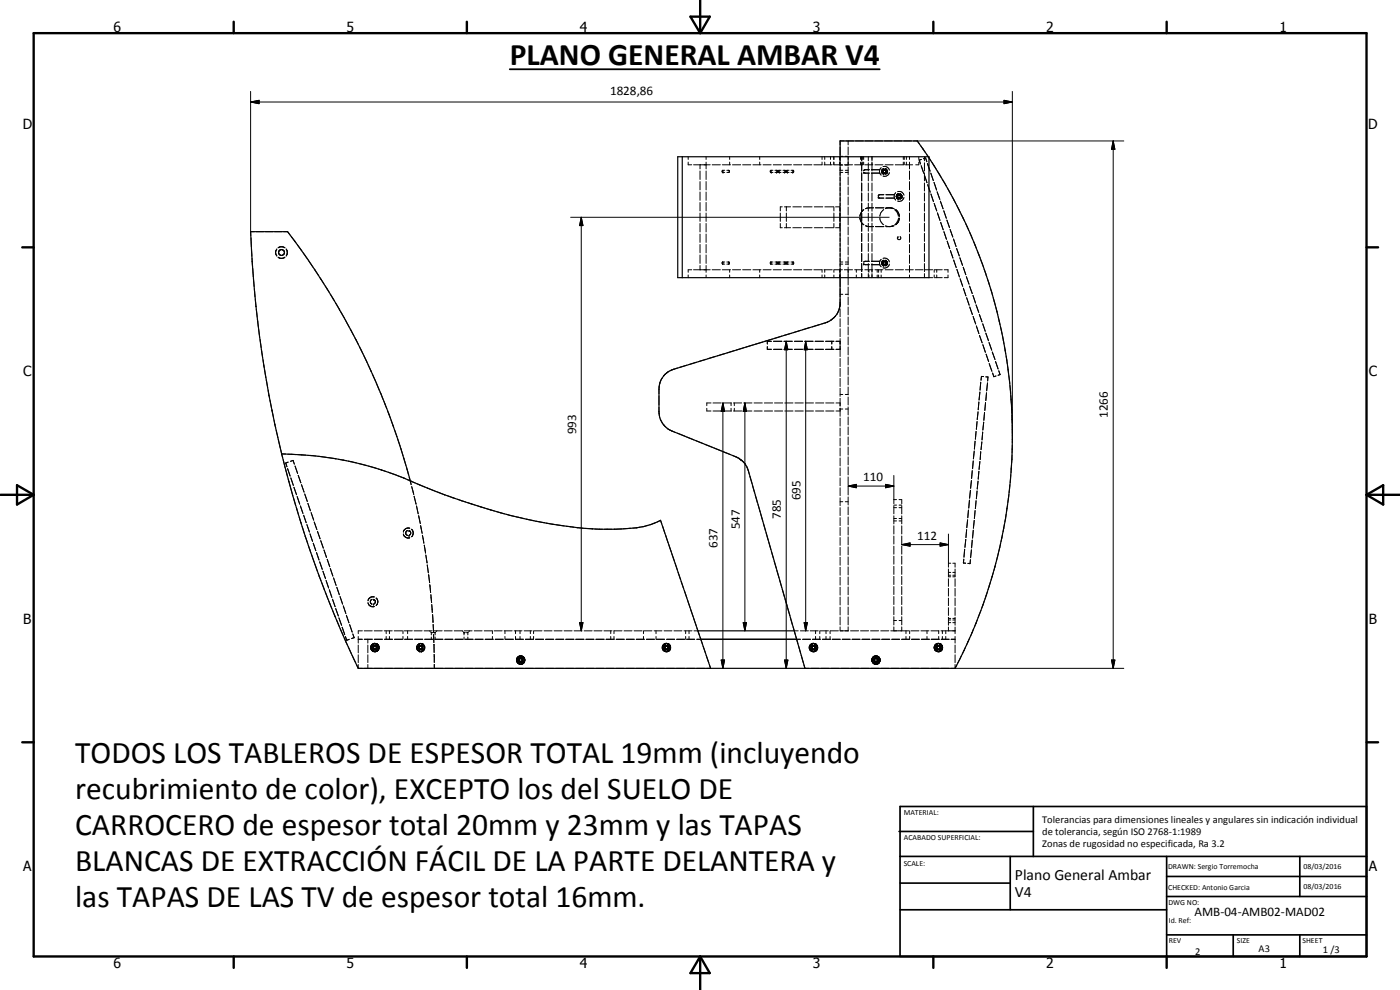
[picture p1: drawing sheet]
<svg xmlns="http://www.w3.org/2000/svg" width="420mm" height="297mm" viewBox="0 0 420 297" stroke-linecap="round" stroke-linejoin="round" font-family="sans-serif">
<defs><g id="words">
<g font-size="9.4">
<text x="153" y="19.5">PLANO GENERAL AMBAR V4</text>
<text x="22.6" y="229.1">TODOS LOS TABLEROS DE ESPESOR TOTAL 19mm (incluyendo</text>
<text x="22.6" y="239.9">recubrimiento de color), EXCEPTO los del SUELO DE</text>
<text x="22.6" y="250.7">CARROCERO de espesor total 20mm y 23mm y las TAPAS</text>
<text x="22.6" y="261.5">BLANCAS DE EXTRACCIÓN FÁCIL DE LA PARTE DELANTERA y</text>
<text x="22.6" y="272.2">las TAPAS DE LAS TV de espesor total 16mm.</text>
</g>
<g font-size="4.7">
<text x="304.6" y="263.9">Plano General Ambar</text>
<text x="304.6" y="269.3">V4</text>
</g>
<g font-size="4.2">
<text x="34" y="9.6">6</text>
<text x="104" y="9.6">5</text>
<text x="174" y="9.6">4</text>
<text x="244" y="9.6">3</text>
<text x="314" y="9.6">2</text>
<text x="384" y="9.6">1</text>
<text x="6.8" y="38.7">D</text>
<text x="410.6" y="38.7">D</text>
<text x="7" y="112.9">C</text>
<text x="410.8" y="112.9">C</text>
<text x="7" y="187.1">B</text>
<text x="410.8" y="187.1">B</text>
<text x="7" y="261.4">A</text>
<text x="410.8" y="261.4">A</text>
<text x="34" y="290.4">6</text>
<text x="104" y="290.4">5</text>
<text x="174" y="290.4">4</text>
<text x="244" y="290.4">3</text>
<text x="314" y="290.4">2</text>
<text x="384" y="290.4">1</text>
</g>
<g font-size="3.9">
<text x="183.1" y="28.5">1828,86</text>
<text x="332.5" y="125.5" transform="rotate(-90 332.5 125.5)">1266</text>
<text x="172.9" y="130.3" transform="rotate(-90 172.9 130.3)">993</text>
<text x="259" y="144.3">110</text>
<text x="234.4" y="155.7" transform="rotate(-90 234.4 155.7)">785</text>
<text x="240.2" y="150" transform="rotate(-90 240.2 150)">695</text>
<text x="222" y="158.8" transform="rotate(-90 222 158.8)">547</text>
<text x="275.3" y="161.9">112</text>
<text x="215.4" y="164.4" transform="rotate(-90 215.4 164.4)">637</text>
<text x="358.5" y="275">AMB-04-AMB02-MAD02</text>
</g>
<g font-size="3.1">
<text x="312.7" y="246.8">Tolerancias para dimensiones lineales y angulares sin indicación individual</text>
<text x="312.7" y="250.4">de tolerancia, según ISO 2768-1:1989</text>
<text x="312.7" y="254">Zonas de rugosidad no especificada, Ra 3.2</text>
<text x="358.7" y="286.5">2</text>
<text x="377.7" y="285.6">A3</text>
<text x="397" y="285.9">1 /3</text>
</g>
<g font-size="2.4">
<text x="271.2" y="244.4">MATERIAL:</text>
<text x="271.3" y="252">ACABADO SUPERFICIAL:</text>
<text x="271.2" y="259.7">SCALE:</text>
<text x="350.6" y="260.8">DRAWN: Sergio Torremocha</text>
<text x="391.2" y="260.6">08/03/2016</text>
<text x="350.6" y="267">CHECKED: Antonio Garcia</text>
<text x="391.2" y="266.7">08/03/2016</text>
<text x="350.6" y="271.4">DWG NO:</text>
<text x="350.8" y="276.9">Id. Ref:</text>
<text x="350.8" y="282.8">REV</text>
<text x="371.2" y="282.9">SIZE</text>
<text x="390.9" y="282.9">SHEET</text>
</g>
</g></defs>
<g fill="none" stroke="#000" stroke-width=".3">
<path d="M75.2 30.6l2.6-.5v1zM75.2 30.6h228.6M75.2 27.4v42.1M301.3 30.1l2.5 .5-2.5 .5zM303.8 27.4v105.5M206.5 48.6v.8h1.1M206.5 47v.8M208.1 49.4h2.6M210.1 49.4v1.3M210.1 51.3v2.5M210.1 54.5v2.5M210.1 57.6v2.5"/>
<path d="M210.8 49.4h2.3M211.9 47v.8M211.9 48.6v2.1M211.9 51.3v2.5M211.9 54.5v2.5M211.9 57.6v2.5M213.7 49.4h2.5M216.8 49.4h2.4M216.9 51.1h.6M217 51.7h.1M217 51.2h.1M217 51.2l-.3 .2 .1 .3h.7"/>
<path d="M218.1 51.1h.6M218.6 51.2h.1M218.6 51.7h.1M218.7 51.1l.2 .5-.8 .1M218.7 51.1l-.1 .1M219 47v.8M219 48.6v.8M219.8 49.4h2.5M222.9 49.4h2.4M226 49.4h2.4M228 47v.8M228 48.6v.8"/>
<path d="M229 49.4h2.4M231.3 51.1h.7M231.5 51.7h.1M231.5 51.2h.1M231.5 51.2h-.3v.4l.8 .1M231.5 51.7h-.1M232.1 49.4h2.4M232.6 51.1h.6M233.1 51.7h.1M233.1 51.2h.1M233.2 51.1l.1 .5-.7 .1M233.2 51.1l-.1 .1"/>
<path d="M233.8 51.1h.6M233.8 51.1l-.2 .5 .8 .1M233.8 51.1l.1 .1M233.9 51.7h.1M233.9 51.2h.1M233.9 51.7h-.1M235 51.1h.6M235.1 49.4h2.4M235.5 51.7h.1M235.5 51.2h.1M235.6 51.1l.1 .5-.7 .1M235.6 51.1l-.1 .1"/>
<path d="M236.2 51.1h.6M236.2 51.1l-.2 .5 .8 .1M236.2 51.1l.1 .1M236.3 51.7h.1M236.3 51.2h.1M236.3 51.7h-.1M237.4 51.1h.6M237.9 51.7h.1M237.9 51.2h.1M237.9 51.2h.3v.4l-.8 .1M238.2 49.4h2.4M241.2 49.4h2.5"/>
<path d="M246.7 48.6v.8h-2.4M246.7 47v.8M247.3 49.4h2.5M247.5 47v.8M247.5 48.6v.8M249.2 47v.8M249.2 48.6v.8M250.2 47v.8M250.2 48.6v.8M250.3 47v.8M250.3 48.6v.8M250.3 49.4h2.5"/>
<path d="M252 47v.8M252 48.6v.8M252.1 44.1v2.4M252.1 47v36.3M252.1 49.5h.8M252.1 46.9h.8M252.1 51.7h.8M252.1 51.1h.8M253.3 42.3h-1.2v1.2M253.4 49.4h2.5M253.7 46.9h.8M253.7 51.7h.8"/>
<path d="M253.7 51.1h.8M253.9 42.3h2.3M254.5 42.3v1.2M254.5 44.1v2.4M254.5 47v2.5h-.8M254.5 50.1v2.4M254.5 53.1v2.4M254.5 56.1v2.4M254.5 59.1v2.4M256.7 42.3h2.4M258.3 47v.8M258.3 48.6v.8"/>
<path d="M258.6 47v1.3M258.6 48.9v2.4M258.6 51.9v2.4M258.6 54.9v2.4M258.6 57.9v2.4M258.9 48.6v.8h-2.4M258.9 47v.8M259.2 51.7h.1M259.2 51.7l.4 .2h1.3M259.2 47v.8M259.2 48.6v.8M259.5 49.4h2.4"/>
<path d="M259.7 42.3h2.3M260.6 47v1.3M260.6 48.9v2.4M260.6 51.9v2.4M260.6 54.9v2.4M260.6 57.9v2.4M260.9 50.9h-1.3l-.4 .3M261.5 51.9h2.5M261.5 50.9h2.5M261.7 47v1.3M261.7 48.6v2.7M261.7 51.9v2.4"/>
<path d="M261.7 54.9v2.4M261.7 57.9v2.4M262.5 42.3h2.4M262.6 49.4h2.4M263.6 59.2h.1M263.6 58.7h.1M263.6 59.2l.4 .2h1.2M264.4 50.3a1.45 1.45 0 0 0 0 2.2M264.6 50.9h1.3l.4 .3M264.7 51.7l.5 .5M264.7 51.2l-.2 .2 .2 .3M264.8 52h.1"/>
<path d="M264.9 52l.4 .2M265 50a1.49 1.49 0 0 1 1.9 1.1M265 51.1v.6M265 51.7l.4 .2M265 51.4l.1 .3M265.1 51.7h.1M265.1 51.1h.1M265.1 51.2v.2M265.1 51.5l.1 .2M265.1 51.7l.3 .2M265.1 51.3l-.1 .1M265.2 50.7h.1"/>
<path d="M265.2 52.2h.1M265.2 51l-.2 .1M265.2 50.7l-.5 .4v.6M265.2 51.1l-.1 .1M265.2 50.7a.72 .72 0 0 0-.5 .7 .72 .72 0 0 0 .5 .7M265.2 58.4h-1.2l-.4 .3M265.2 51.8h.1M265.3 50.6h-.3l-.1 .2M265.3 51.8h.3M265.3 51.8l.2 .1M265.4 50.9l-.2 .1M265.4 51l.2 .1"/>
<path d="M265.5 42.3h2.3M265.5 50.9l.2 .1M265.6 51.1h-.4M265.6 51.8l-.1 .1M265.6 51.1h.1M265.6 49.4h2.4M265.6 51.1l.2 .1M265.6 51.1l-.5 .2M265.6 50.6h.3l.2 .3M265.7 50.7a.74 .74 0 0 1 .5 .7 .74 .74 0 0 1-.5 .7M265.7 50.9l.3 .5-.5 .5 .4-.2M265.7 51.8h-.1"/>
<path d="M265.7 51.1v.6M265.7 50.7a.8 .8 0 0 1 .6 .7 .8 .8 0 0 1-.6 .8M265.8 51.2v.1M265.8 51.7l-.2 .1M265.8 51.1h.1M265.8 51.6v.1M265.9 59.4h2.5M265.9 58.4h2.5M266.1 52l-.5 .2M266.2 51.2l.2 .2-.2 .3M266.3 51.7h.1M266.3 51.7l-.4 .2h-1.3"/>
<path d="M266.9 51.7a1.41 1.41 0 0 1-1.9 1.1M268.3 42.3h2.4M268.7 49.4h2.4M268.8 57.8a1.53 1.53 0 0 0 0 2.2M269 58.4l1.6 .1M269.1 58.7l-.2 .2 .2 .3M269.1 59.2l.5 .5M269.2 59.5l.5 .2M269.4 58.6v.6M269.4 59.2l.3 .2zM269.4 57.5l.1-.1a1.49 1.49 0 0 1 1.8 1.2M269.4 59.2h.1"/>
<path d="M269.4 58.6h.1M269.4 59l.3 .3M269.4 58.8l.3-.3h.3l.2 .3M269.4 58.8l.1 .4M269.5 58.5l.2-.1-.3 .2zM269.6 58.2h.1M269.6 59.7h.1M269.6 58.6l-.2 .2M269.6 58.2l-.5 .4v.6M269.6 58.3a.71 .71 0 0 0-.5 .6 .71 .71 0 0 0 .5 .7M269.7 58.5l.3 .1M269.7 59.3h.2"/>
<path d="M269.7 58.1l-.5 .2M270 58.1l.4 .2M270 58.5l-.1-.1 .3 .1 .1 .4-.4 .5M270 58.3l.5 .2a.75 .75 0 0 1-.3 1.1h-.2M270.1 58.5l.1 .1M270.1 58.2l.3 .1M270.1 58.6l.1 .2M270.2 58.8l-.2 .5h-.3M270.2 59l-.1 .2M270.2 59.2l-.2 .2M270.4 58.3l.1 .1M270.4 58.3l.1 .2"/>
<path d="M270.4 59.5l-.3 .2M270.4 59.5l-.4 .2M270.5 59.5h-.1M270.5 58.5l.2 .4-.3 .6M270.6 58.5l.1 .2M270.6 58.7l.2 .2-.4 .5h-1.4M270.7 59.2h.1M271.1 47v.8M271.1 48.6v.8M271.2 42.3h2.3M271.3 59.2a1.41 1.41 0 0 1-1.9 1.1M271.4 47v.8"/>
<path d="M271.4 48.6v.8M271.7 49.4h2.2M272 47v.8M272 48.6v.8M273 47v.8M273 48.6v2.1M273 51.3v2.5M273 54.5v2.5M273 57.6v2.5M274.1 42.3h63.2M275.3 42.3l.7 1M275.7 48.6v.8h-.9"/>
<path d="M275.7 47v.8M276.3 43.8l1.4 1.9M276.5 49.7l.7 2.3M276.5 47.8l-.6 .2 .4 1.2M277.1 47.6l.7-.2 .4 1.1M277.4 47v1.3M277.4 48.9v2.4M277.4 51.9v2.4M277.4 54.9v2.4M277.4 57.9v2.4M277.4 52.6l.8 2.2M278 46.2l1.3 2"/>
<path d="M278.3 49.1l.8 2.3M278.4 55.4l.8 2.3M278.6 47l.1 .2M278.7 47.2l.1 .2M279.3 51.9l.8 2.3M279.4 58.2l.8 2.3M279.7 48.7l1.3 2M280.3 54.7l.8 2.3M281.3 51.2l1.2 2.1M281.3 57.6l.8 2.2M282.8 53.8l1.2 2M284.3 56.4l1.1 2.1"/>
<path d="M285.7 59l1.1 2.1M334.1 42.3l.5 2.5h-1zM334.1 42.3v158.2M75.2 69.5l.1 1.2M75.2 69.5h1.2M75.3 71.4l.1 2.4M75.5 74.4l.1 2.5M75.6 77.5l.2 2.4M76.9 69.5h2.2M79.7 69.5h2.2M82.4 69.5h2.2M83.1 74.7a1.6 1.6 0 0 0 0 2.1"/>
<path d="M83.5 74.3l.8-.3 1.2 .3M83.5 77.2l.8 .3 1.2-.3M84.2 74.9a.85 .85 0 0 0-.6 .9 .85 .85 0 0 0 .6 .8M84.7 74.9a.85 .85 0 0 1 .7 .9 .85 .85 0 0 1-.7 .8M85.2 69.5h1.1l.7 1M85.9 74.7l.3 1-.3 1.1M87.4 71l1.4 1.9M89.2 73.4l1.4 1.9M90.9 75.8l1.4 1.9M92.6 78.2l1.4 2M171.3 65.2h95.6M174.4 65.2l.6 2.5h-1.1z"/>
<path d="M174.4 65.2v124.1M210.1 60.7v2.6M210.1 63.9v2.5M210.1 67.1v2.5M210.1 70.2v2.5M210.1 73.4v2.5M210.1 76.5v2.5M210.1 79.7v1.2M211.9 60.7v2.6M211.9 63.9v2.5M211.9 67.1v2.5M211.9 70.2v2.5"/>
<path d="M211.9 73.4v2.5M211.9 76.5v2.5M211.9 79.7v2M217 78.7h.1M217 79.2h-.1M217 79.2h.1M217.5 78.6h-.7l-.1 .3 .1 .3h.7M218.1 78.6l.8 .2-.1 .4h-.7M218.6 79.2h.1M218.7 78.6l-.1 .1M231.4 78.6l.1 .1M231.5 78.7h.1"/>
<path d="M231.5 79.2h-.1M232 78.6l-.8 .2 .1 .4h.7M232.6 78.6l.8 .2-.2 .4h-.6M233.1 78.7h.1M233.1 79.2h.1M233.2 78.6l-.1 .1M233.8 78.6l.1 .1M233.9 78.7h.1M233.9 79.2h-.1M234.2 63.9v2.5M234.2 67.1v1.2h.6M234.4 78.6l-.8 .2 .1 .4h.7"/>
<path d="M234.8 62.1h-.6v1.2M235 78.6l.8 .2-.1 .4h-.7M235.4 62.1h1.9M235.4 68.3h1.9M235.5 78.7h.1M235.5 79.2h.1M235.6 78.6l-.1 .1M236 62.1v1.2M236 63.9v2.5M236 67.1v1.2M236.2 78.6l.1 .1M236.3 78.7h.1"/>
<path d="M236.3 79.2h-.1M236.8 78.6l-.8 .2 .1 .4h.7M237.4 78.6l.8 .2-.1 .4h-.7M237.9 78.7h.1M237.9 79.2h.1M237.9 62.1h2.6M237.9 68.3h2.6M238 78.6l-.1 .1M241.1 62.1h2.6M241.1 68.3h2.6M244.4 62.1h2.5M244.4 68.3h2.5"/>
<path d="M247.6 62.1h2.5M247.6 68.3h2.5M250.3 62.1v1.2M250.3 63.9v2.5M250.3 67.1v1.2M250.8 62.1h1.2v1.2M252 63.9v2.5M252 67.1v1.2h-1.2M252.1 79.2h.8M252.1 78.6h.8M253.7 79.2h.8M253.7 78.6h.8"/>
<path d="M254.5 62.1v2.4M254.5 65.1v2.4M254.5 68.1v2.4M254.5 71.1v2.4M254.5 74.1v2.4M254.5 77.1v2.4M258.1 65.4v.2a2.62 2.62 0 0 0 1.1 1.8M258.6 61v2.4M258.6 64v2.4M258.6 67v2.4M258.6 70v2.4M258.6 73v2.4"/>
<path d="M258.6 76.1v2.4M258.6 79.1v2.4M259.2 79.2h.1M259.2 79.2l.4 .2h1.3M259.2 62.9l-.7 .8-.4 1.2M259.7 67.7l2.5 .3M260.6 61v2.4M260.6 64v2.4M260.6 67v2.4M260.6 70v2.4M260.6 73v2.4M260.6 76.1v2.4"/>
<path d="M260.6 79.1v2.4M260.9 78.4h-1.3l-.4 .3M261.5 79.4h2.5M261.5 78.4h2.5M261.7 61v2.4M261.7 64v2.4M261.7 67v2.4M261.7 70v2.4M261.7 73v2.4M261.7 76.1v2.4M261.7 79.1v2.6M262.2 62.4l-2.5 .2"/>
<path d="M262.8 68h2.4M262.8 62.4h2.4M264.1 65.4l.1 .9 1 1.1M264.4 77.8a1.49 1.49 0 0 0 0 2.3M264.6 78.4h1.3l.4 .3M264.7 78.6v.6M264.7 79.2l.5 .5M264.7 78.7l-.2 .2 .2 .3M264.8 78.4l-.1 .2M264.8 79.5l.2 .3h.3M265 77.5a1.41 1.41 0 0 1 1.9 1.1M265 78.6v.6"/>
<path d="M265 78.6l.4-.2 .5 .2M265.1 78.6h.1M265.1 79.2h.1M265.1 79.2l.1 .2M265.2 78.1h.1M265.2 79.7h.1M265.2 62.9l-.9 1-.2 1M265.2 78.7l-.1 .2M265.2 78.1l-.4 .3M265.2 78.5h.4M265.2 78.6h.4M265.2 78.2l-.5 .5 .1 .6 .4 .3"/>
<path d="M265.2 78.5l-.1 .7M265.3 78.1h-.3l-.2 .3M265.3 78.4l-.1 .1M265.3 79.3h.3M265.4 79.3h.2M265.5 78.4l.3 .1M265.5 78.5l.1 .1M265.6 78.5l.1 .1M265.6 78.6l.2 .1M265.6 78.1h.3l.2 .3M265.7 78.2a.73 .73 0 0 1 .5 .7 .73 .73 0 0 1-.5 .7M265.7 79.3h-.1"/>
<path d="M265.7 67.7l1.2 .3 1.4-.3M265.7 78.7l.1 .4-.3 .3-.4-.4M265.7 79.4h-.2M265.7 78.1a.8 .8 0 0 1 .6 .8 .8 .8 0 0 1-.6 .8M265.8 78.7v.1M265.8 78.6l.1 .5-.2 .3-.7-.2M265.8 79.1v.1M265.9 68h1.3M265.9 62.4l2.4 .2M265.9 79.2l-.1 .1M266.1 79.5l-.2 .3h-.3M266.2 78.7l.1 .4"/>
<path d="M266.3 79.1l-.1 .1M266.3 79.2h.1M266.3 79.2l-.4 .2h-1.3M266.6 62.4l-.9 .2M266.9 79.2a1.48 1.48 0 0 1-1.9 1.1M267 62.4l1 .2M268 67.7l-.8 .2M268.5 62.9l.6 .6 .5 1.4M268.8 62.9l.7 .8 .4 1.2M269.5 71h.1M269.5 71a.49 .49 0 0 0 0 .8 .49 .49 0 0 0 .7 0 .49 .49 0 0 0-.1-.8M269.7 65.4l-.3 .9-.9 1.1"/>
<path d="M269.9 65.4l-.4 1.3-.7 .7M273 60.7v2.6M273 63.9v2.5M273 67.1v2.5M273 70.2v2.5M273 73.4v2.5M273 76.5v2.5M273 79.7v2M277.4 61v2.4M277.4 64v2.4M277.4 67v2.4M277.4 70v2.4"/>
<path d="M277.4 73v2.4M277.4 76.1v2.4M277.4 79.1v2.4M280.4 61l.7 2.3M281.3 63.9l.8 2.2M282.2 60.4l.8 2.3M282.3 66.7l.8 2.3M283.2 63.2l.8 2.3M283.3 69.5l.7 2.3M284.2 66l.8 2.3M284.3 72.3l.7 2.3M285.1 68.9l.9 2.2"/>
<path d="M285.2 75.2l.8 2.2M286.2 71.7l.7 2.3M286.2 78l.8 2.3M287.1 74.5l.8 2.3M287.1 61.6l1.1 2.2M288.1 77.3l.8 2.3M288.4 64.3l1.1 2.1M289.8 67l.9 2.1M291 69.7l.9 2.2M292.2 72.4l.9 2.2M293.3 75.2l.9 2.2M294.3 78l.9 2.2"/>
<path d="M75.8 80.5l.2 2.5M76.1 83.6l.2 2.4M76.3 86.7l.2 2.4M76.6 89.7l.3 2.4M76.9 92.8l.3 2.4M77.2 95.8l.3 2.4M77.6 98.8l.3 2.5M94.3 80.7l1.4 2M96 83.2l1.2 2M97.6 85.7l1.2 2.1M99.1 88.3l1.3 2M100.7 90.8l1.2 2.1"/>
<path d="M101.9 92.9h.1M102.2 93.4l1.2 2.1M103.7 96.1l1.1 2.1M105.1 98.7l1.1 2.1M206.5 82.5v.8M207.6 80.9h-1.1v.8M208.1 80.9h2.6M210.8 80.9h2.3M211.9 82.5v.8M213.7 80.9h2.5M216.8 80.9h2.4M219 80.9v.8"/>
<path d="M219 82.5v.8M219.8 80.9h2.5M222.9 80.9h2.4M226 80.9h2.4M228 80.9v.8M228 82.5v.8M229 80.9h2.4M232.1 80.9h2.4M235.1 80.9h2.4M237.5 100l-2.3 .7M238.2 80.9h2.4M240.3 99.1l-2.3 .7"/>
<path d="M241.2 80.9h2.5M243.2 98.2l-2.3 .7M244.3 80.9h2.4v.8M246 97.4l-2.3 .7M246.7 82.5v.8M247.3 80.9h2.5M247.5 80.9v.8M247.5 82.5v.8M248.7 96.4l-2.1 .8M250.3 80.9v.8M250.3 82.5v.8M250.3 80.9h2.5"/>
<path d="M250.7 94.8l-1.5 1.4M251.9 92.5l-.8 1.9M252 80.9v.8M252 82.5v.8M252.1 91.5l-.1 .4M252.1 83.6v2.4M252.1 86.6v2.5M252.1 89.7v2.4M252.1 92.7v2.3M252.1 95.6v2.4M252.1 98.6v2.4M252.1 88.3h.8"/>
<path d="M253.4 80.9h2.5M253.7 88.3h.8M254.5 80.1v5.4M254.5 86.1v2.4M254.5 89.1v2.4M254.5 92.1v2.4M254.5 95.1v2.4M254.5 98.1v2.4M256.5 80.9h2.4M257 80.9v.8M257 82.5v.8M258.6 82.1v1.2"/>
<path d="M259.5 80.9h2.4M260.6 82.1v1.2M260.8 80.9v.8M260.8 82.5v.8M261.7 82.1v1.2M262.6 80.9h2.4M263.3 80.9v.8M263.3 82.5v.8M263.7 80.9v.8M263.7 82.5v.8M264.4 80.9v.8M264.4 82.5v.8"/>
<path d="M265.6 80.9h2.4M268.7 80.9h2.4M271.7 80.9h2.4M273 82.5v.8M274.7 80.9h2.3M277.4 82.1v1.2M277.6 80.9h2.3M278.8 83.3h1.1M280.4 80.9v.8M280.4 82.5v.8M280.4 80.9h2.4M280.5 83.3h2.3"/>
<path d="M281.1 80.9v.8M281.1 82.5v.8M283.4 80.9h1.1v.8M284.5 82.5v.8h-1.1M287.2 80.8l.7 2.3M288.2 83.7l.7 2.2M289.1 80.2l.7 2.2M289.1 86.5l.8 2.3M290 83l.8 2.3M290.1 89.3l.8 2.3M291 85.9l.8 2.2M291 92.1l.8 2.3"/>
<path d="M292 88.6l.8 2.3M292 95l.8 2.2M292.9 91.5l.8 2.2M293 97.8l.8 2.3M293.9 94.3l.8 2.3M294.9 97.2l.8 2.2M295.3 80.8l.8 2.3M295.9 99.9l.8 2.3M296.3 83.6l.7 2.3M297.2 86.4l.7 2.3M298.1 89.3l.6 2.3M298.9 92.2l.6 2.3"/>
<path d="M299.6 95.1l.5 2.3M300.3 98l.5 2.3M78.1 101.9l.3 2.4M78.4 104.9l.4 2.4M78.9 107.9l.4 2.5M79.4 111l.4 2.4M79.9 114l.4 2.4M80.5 117l.4 2.4M106.5 101.3l1.1 2.2M107.9 104l1 2.2M109.2 106.7l1 2.1M110.4 109.4l1.1 2.1"/>
<path d="M111.7 112.1l1 2.2M112.9 114.9l.9 2.2M114.1 117.6l.9 2.2M197.8 118.8v2.7M197.9 115.7l-.1 2.4M198.8 113.2l-.8 2M200.7 111.4l-1.5 1.4M203.3 110.4l-2.1 .8M206.2 109.6l-2.3 .6M209 108.7l-2.3 .7M211.9 107.8l-2.3 .7M214.7 106.9l-2.3 .7"/>
<path d="M217.5 106.1l-2.2 .7M220.4 105.2l-2.3 .7M223.3 104.3l-2.3 .7M226.1 103.5l-2.3 .6M228.9 102.6l-2.3 .7M230.3 104v.8h1.2M231.5 102.4h-1.2v.8M231.8 101.7l-2.3 .7M232.1 104.8h2.5M232.1 102.4h2.5M234.6 100.8l-2.2 .8M235.3 104.8h2.5"/>
<path d="M235.3 102.4h2.5M236 102.4l.5 2.5h-1.1zM236 102.4v98.1M238.4 104.8h2.5M238.4 102.4h2.5M241.5 104.8h2.5M241.5 102.4h2.5M241.8 102.4l.5 2.5h-1zM241.8 102.4v86.9M244.6 104.8h2.5M244.6 102.4h2.5M247.8 104.8h2.5"/>
<path d="M247.8 102.4h2.5M249.6 102.4v.8M249.6 104v.8M250.9 104.8h1.2M250.9 102.4h1.2M252.1 101.6v5.4M252.1 107.6v2.4M252.1 110.5v2.4M252.1 113.5v2.5M252.1 116.5v2.4M252.1 119.5v2.4M252.1 118.4h.8"/>
<path d="M253.7 118.4h.8M254.5 101.1v2.4M254.5 104.1v2.4M254.5 107.1v2.4M254.5 110.1v2.4M254.5 113.1v2.4M254.5 116.1v2.4M254.5 119.1v2.4M294 100.6l.8 2.3M294.1 117.6l-.3 2.4M294.3 114.7l-.2 2.4M295 103.4l.7 2.3"/>
<path d="M295.2 113l-.7-.1-.1 1.2M295.9 113.1h.6l-.1 1.2M295.9 106.3l.8 2.2M296.1 117.9l-.2 2.3M296.4 114.9l-.3 2.4M296.8 102.8l.8 2.3M296.9 109.1l.8 2.3M297.8 105.6l.8 2.3M297.9 111.9l.4 1.1 .6-.2M298.8 108.5l.7 2.2M299.8 111.3l.3 1.1-.6 .2M300.9 100.9l.4 2.4"/>
<path d="M301.4 103.8l.4 2.4M302 106.8l.3 2.3M302.4 109.7l.3 2.4M302.8 112.7l.3 2.4M303.1 115.7l.2 2.3M303.3 118.6l.2 2.4M81 120l.5 2.4M81.6 123h.1M81.6 123l.5 2.4M82.2 126l.6 2.4M82.9 129l.5 2.4M83.6 132l.5 2.4"/>
<path d="M84.3 135l.2 1.2M84.5 136.2l.3 1.1M84.5 136.2h1.3M85 137.9l.5 2.3M85.8 138.9l.7-.3-.8 .3 .4 1.1M86.3 136.3l2.5 .1M87.2 138.4l.8-.3 .3 1.2M88 138.2l-.8 .2M89.4 136.4l2.4 .2M92.4 136.7l2.4 .1M95.4 136.9l2.5 .3M98.5 137.3l2.4 .4"/>
<path d="M101.5 137.8l2.5 .4M104.6 138.3l2.4 .6M107.6 139.1l2.4 .6M110.6 139.8l2.3 .7M115.2 120.4l.9 2.2M116.3 123.2l.8 2.2M117.3 126l.8 2.3M118.4 128.8l.8 2.3M119.3 131.6l.8 2.3M120.3 134.5l.7 2.3M121.1 137.3l.7 2.4M197.8 122.2l.1 2.8"/>
<path d="M198.2 125.7l.6 1.3 1 1.1M200.4 128.6l2.4 1.2M203.3 130l2.2 .9M206.1 131.1l2.2 .9M208.8 132.2l2.2 .9M211.5 133.3l2.3 .9M212.1 122.5v.8h1.3M213.4 120.9h-1.3v.8M214 120.9h2.4M214 123.3h2.4M214.3 134.4l2.2 .9M216.9 120.9l.6 2.5h-1.1z"/>
<path d="M216.9 120.9v79.6M217 135.6l2.2 .8M217.1 120.9h2.4M217.1 123.3h2.4M219.4 120.9v.8M219.4 122.5v.8M219.8 136.7l2.1 .9M220.1 120.9h2.5M220.1 123.3h2.5M220.4 120.9v.8M220.4 122.5v.8M221.9 137.6h.1"/>
<path d="M222.3 137.9h.1M222.3 137.9l1.5 1.7M223.2 120.9h2.5M223.2 123.3h2.5M223.6 120.9l.4 2.5h-1zM223.6 120.9v68.4M226.3 120.9h2.5M226.3 123.3h2.5M229.4 120.9h2.4M229.4 123.3h2.4M232.4 120.9h2.5M232.4 123.3h2.5"/>
<path d="M235.5 120.9h2.5M235.5 123.3h2.5M238.6 120.9h2.5M238.6 123.3h2.5M241.7 120.9h2.4M241.7 123.3h2.4M244.8 120.9h2.4M244.8 123.3h2.4M247.8 120.9h2.5M247.8 123.3h2.5M250.9 120.9h1.2M250.9 123.3h1.2"/>
<path d="M252.1 122.5v2.4M252.1 125.5v2.3M252.1 128.4v2.5M252.1 131.4v2.4M252.1 134.4v2.4M252.1 137.4v2.4M252.1 122.7h.8M253.7 122.7h.8M254.5 122.1v2.4M254.5 125.1v2.4M254.5 128.1v2.4M254.5 131.1v2.4"/>
<path d="M254.5 134.1v2.4M254.5 137.1v2.4M292.1 138.3l-.2 2.3M292.4 135.3l-.3 2.4M292.6 132.4l-.2 2.3M292.9 129.5l-.2 2.3M293.2 126.5l-.2 2.3M293.5 123.6l-.2 2.3M293.8 120.6l-.2 2.3M294.1 138.5l-.3 2.3M294.3 135.5l-.1 2.4M294.7 132.6l-.3 2.3"/>
<path d="M294.9 129.6l-.2 2.4M295.2 126.7l-.2 2.3M295.5 123.7l-.2 2.4M295.8 120.8l-.2 2.3M303.6 121.6l.1 2.4M303.6 139.5l-.2 2.4M303.7 124.6l.1 2.4M303.7 136.5l-.1 2.4M303.8 133.5l-.1 2.4M85.7 140.8l.6 2.3M86.3 140.6l.8 2.2M86.5 143.7l.6 2.3"/>
<path d="M87.3 146.6l.6 2.2M87.3 143.4l.7 2.3M88.1 149.4l.6 2.3M88.2 146.2l.8 2.2M88.2 146.2l.8 2.3M88.9 152.3l.7 2.3M89.2 149l.7 2.3M89.3 142l-.8-2.2 .8 2.3M89.5 142.6l.8 2.3M89.8 155.1l.7 2.3M90.2 151.8l.7 2.3M90.5 145.4l.8 2.3"/>
<path d="M90.7 157.9l.7 2.3M91.1 154.6l.8 2.2M92.1 157.4l.8 2.2M92.2 150.5l-.7-2.3 .7 2.3M92.4 151l.8 2.3M93.4 153.8l.7 2.2M95.1 158.9l-.8-2.3 .8 2.3M113.5 140.7l2.4 .8M116.5 141.6l2.3 .9M119.4 142.7l2.3 .9M122 140.2l.6 2.3M122.2 143.9l2.4 1"/>
<path d="M122.3 159.2a.75 .75 0 0 0-.6 .7 .75 .75 0 0 0 .6 .8M122.8 159.2h.1M122.8 159.2a.76 .76 0 0 1 .5 .7 .76 .76 0 0 1-.5 .8M122.8 143.1l.6 2.3-.3-1.1M123 158.5a1.48 1.48 0 0 0-1.9 1.1M123.5 158.8a1.49 1.49 0 0 1 0 2.2M123.6 146l.6 2.3zM124.3 148.9l.6 2.4zM125 151.8l.5 2.4M125.2 145.2l2.4 1M125.7 155.1l-.1-.4 .5 2.4M126.2 157.7l.5 2.3"/>
<path d="M128.2 146.4l2.4 1M131.2 147.6l2.4 .9M134.3 148.7l2.4 .9M137.3 149.8l2.4 .8M140.3 150.8l2.3 .8M143.2 151.7l2.3 .7M146.1 152.7l2.3 .6M149 153.5l2.4 .7M152 154.3l2.3 .6M154.9 155.1l2.4 .5M157.9 155.7l2.4 .6M160.9 156.4l2.4 .4"/>
<path d="M163.9 157l2.4 .4M166.9 157.4l2.4 .4M170 157.9l2.3 .3M172.8 158.3l2.3 .2M175.7 158.5l2.3 .2M178.5 158.7l2.3 .1M181.4 158.8h2.3M186.5 158.7l-2.3 .1M189.3 158.5l-2.2 .2M192.1 158.2l-2.2 .3M194.5 157.6l-1.9 .5M196.9 156.8l-1.9 .7"/>
<path d="M197.3 156.6l.9-.5 .4 1.1M198.8 157.8l.7 2.2M224.1 140.1l.8 2.2M225 142.9l.7 2.2M225.8 145.7l.7 2.3M226.6 148.5l.7 2.3M227.5 151.3l.6 2.3M228.3 154.2l.6 2.2M229.1 157l.6 2.3M229.9 159.8l.6 2.3M252.1 140.4v2.3M252.1 143.4v2.4"/>
<path d="M252.1 146.3v2.4M252.1 149.4v2.3M252.1 152.3v2.4M252.1 155.3v2.4M252.1 158.3v2.4M252.1 150.5h.8M253.7 150.5h.8M254.5 145.8l2.5-.5v1zM254.5 140.1v2.4M254.5 143.1v2.4M254.5 146.1v2.4M254.5 149.1v2.4"/>
<path d="M254.5 152.1v2.4M254.5 155.1v2.4M254.5 158.1v2.4M254.5 145.8h13.8M265.8 145.3l2.5 .5-2.5 .5zM268.3 142.7v8.4M268.3 151.8v2.4M268.3 154.8v2.4M268.3 157.8v2.4M268.3 149.9h.8M268.3 151.6h.8M268.3 152.3h.8"/>
<path d="M268.3 155.6h.8M268.3 156.3h.8M269.8 149.9h.8v1.2M269.8 151.6h.8M269.8 152.3h.8M269.8 155.6h.8M269.8 156.3h.8M270.6 151.8v2.4M270.6 154.8v2.4M270.6 157.8v2.4M290.1 158.9l-.2 2.4M290.4 156l-.3 2.3"/>
<path d="M290.6 153l-.2 2.4M290.9 150.1l-.2 2.3M291.2 147.1l-.2 2.4M291.5 144.2l-.2 2.3M291.8 141.2l-.2 2.4M292.1 159.1l-.2 2.4M292.4 156.1l-.3 2.4M292.6 153.2l-.2 2.4M292.9 150.2l-.2 2.4M293.2 147.3l-.2 2.3M293.5 144.4l-.2 2.3M293.8 141.4l-.2 2.4"/>
<path d="M301.4 157.3l-.4 2.3M302 154.3l-.4 2.3M302.4 151.4l-.4 2.3M302.8 148.4l-.3 2.3M303.1 145.4l-.3 2.4M303.3 142.5l-.1 2.3M91.6 160.8l.8 2.3M92.5 163.6l.8 2.3M93 160.2l.8 2.2M93.5 166.4l.8 2.3M94 163l.8 2.2M94.5 169.2l.8 2.3"/>
<path d="M95 165.8l.7 2.2M95.5 172l.8 2.2M95.9 168.6l.8 2.3-.7-2.3M96 161.7l-.7-2.3 .8 2.3M96.6 174.8l.8 2.2M96.9 171.4l.8 2.3-.8-2.3M97 164.5l-.7-2.3 .8 2.3M97.2 165l.8 2.3M97.6 177.6l.9 2.2M97.9 174.2l.7 2.2M98.2 167.8l.8 2.3M98.8 177l.8 2.2-.8-2.2"/>
<path d="M99.1 170.6l.8 2.2M99.8 179.8l.8 2.2M100.1 173.4l.8 2.2M101.1 176.2l.7 2.3M102.1 179l.7 2.3M111.7 179.8a.75 .75 0 0 0-.6 .8 .75 .75 0 0 0 .6 .7M112.1 179.8h.1M112.1 179.8a.76 .76 0 0 1 .5 .8 .76 .76 0 0 1-.5 .7M112.3 179.1a1.48 1.48 0 0 0-1.9 1.2M112.9 179.5a1.45 1.45 0 0 1 0 2.2M121.1 160.2l.3 .8a1.35 1.35 0 0 0 1.6 .3M122.8 160.7h.1"/>
<path d="M126.8 160.6l.4 2.4zM127.3 163.6l.4 2.3zM127.8 166.5l.4 2.4-.1-.2M128.2 169.5l.4 2.4M128.6 172.5h.1M128.6 172.5l.3 2.3M129 175.4l.2 2.4-.2-2.1M129.3 178.4l.2 2.4zM199.8 160.6l.7 2.2M200.7 163.4l.8 2.2M201.6 166.1l.8 2.2M202.6 168.9l.7 2.2"/>
<path d="M203.5 171.7l.7 2.2M204.4 174.5l.8 2.2M205.4 177.2l.8 2.3M230.7 162.6l.6 2.3M231.5 165.5l.7 2.3M232.3 168.3l.7 2.3M233.1 171.1l.7 2.3M234 174l.6 2.2M234.8 176.8l.6 2.3M235.6 179.6l.7 2.3M252.1 161.3v2.3M252.1 164.3v2.3"/>
<path d="M252.1 167.2v2.4M252.1 170.2v2.4M252.1 173.2v2.4M252.1 176.2v2.4M252.1 179.2v2.3M254.5 161.1v2.4M254.5 164.1v2.4M254.5 167.1v2.4M254.5 170.1v2.4M254.5 173.1v2.4M254.5 176.1v2.4M254.5 179.1v2.4"/>
<path d="M268.3 160.8v2.4M268.3 163.9v2.4M268.3 166.9v2.4M268.3 169.9v2.4M268.3 172.9v2.5M268.3 176v2.4M268.3 179v2.4M270.6 163.4l2.5-.5v1zM270.6 160.8v2.4M270.6 163.9v2.4M270.6 166.9v2.4M270.6 169.9v2.4"/>
<path d="M270.6 172.9v2.5M270.6 176v2.4M270.6 179v2.4M270.6 163.4h14M282.1 162.9l2.5 .5-2.5 .5zM284.6 170.7v2.4h.7M284.6 169h.7M284.6 160.2v10M284.6 173.7v2.2M284.6 176.5v2.4M284.6 179.5v2.2M284.6 172.6h.7"/>
<path d="M284.6 171.7h.7M286 169h.6v1.2M286 172.6h.6M286 171.7h.6M286.6 170.7v2.4h-.6M286.6 173.7v2.2M286.6 176.5v2.4M286.6 179.5v2.2M289.3 167.8l-.2 1.1 .7 .1M289.5 164.8l-.2 2.4M289.8 161.8l-.2 2.4M291.2 167.9l-.1 1.2-.6-.1"/>
<path d="M291.5 165l-.2 2.3M291.8 162.1l-.2 2.3M296.4 177.5l-.8 2.2M297.3 174.6l-.8 2.3M298.1 171.8l-.7 2.3M298.9 168.9l-.6 2.3M299.6 166l-.6 2.3M300.3 163.1l-.5 2.3M300.9 160.2l-.5 2.3M98.7 180.4l.9 2.2M99.8 183.1l.9 2.2M100.7 182.6l.8 2.2"/>
<path d="M101 185.9l.9 2.2M101.7 185.4l.8 2.2M102.1 188.6l1 2.2M102.7 188.2l.8 2.2-.8-2.2M103 181.8l.8 2.3M103.3 191.3l1 2.2M103.7 191l.3 1.1M104 184.6l.7 2.3M104.5 194.1l1 2.1M104.8 191.9l-.8 .2M104.9 187.4l.8 2.3M105.7 196.8l1.1 2.1"/>
<path d="M105.9 190.2l.4 1.1M106.3 191.3l-.8 .3M107 199.5l.5 1M107.5 191v2M107.5 193.5v2.4M107.5 196.5v2.3M107.5 199.4v1.1M107.5 191.8h1.2M108.7 189.3h-1.2v.8M109.3 189.3h2.4M109.3 191.8h2.4M110.4 191.8v1.2"/>
<path d="M110.4 193.5v2.4M110.4 196.5v2.3M110.4 199.4v1.1M110.4 180.8l.4 .8a1.47 1.47 0 0 0 1.5 .4M111.4 194l.1 .2M111.5 194l-.2 .3 .2 .8M111.5 193.9v.1M111.5 195.1l.2 .1M111.5 195.1l.3 .1M111.7 193.4l-.4 .7 .2 1M111.7 195l.1 .2M111.8 195.2l.9 .3"/>
<path d="M111.8 195.2h.1M111.9 194.5l.4 .4 .6-.1M112 193.3a.99 .99 0 0 1 1.3 .2M112 194.7l.4 .2M112 194.1l.2 .6M112 194.1v.2M112.1 194.6l.1 .1M112.1 181.3h.1M112.1 195.5h.6M112.1 193.1a1.2 1.2 0 0 1 1.6 1M112.2 193.8l-.3 .6M112.2 194.7l.3 .1"/>
<path d="M112.2 194.7l.4 .1M112.2 193.4a.98 .98 0 0 0-.7 .9 .98 .98 0 0 0 .7 .9M112.3 189.3h2.4M112.3 193.2h-.4l-.5 .8M112.3 191.8h2.5M112.5 193.6l.2 .1M112.5 193.7l.4 .1M112.5 193.7l-.6 .4 .3 .7M112.6 193.7l-.6 .2M112.6 193.7l.5 .2M112.8 193.4h.1M112.8 193.8l.3 .6"/>
<path d="M112.8 194.9h-.3M112.8 193.9l.1 .1M112.8 193.4a.97 .97 0 0 1 .7 .9 .97 .97 0 0 1-.7 .9M112.8 195.2h.1M112.9 194l.1 .4-.5 .4M112.9 194l-.5-.2-.4 .3M113 193.9l.1 .6M113 195.2l-.3 .3M113.1 194.7l-.3 .2M113.1 194.4l-.3 .4M113.1 194.5l-.1 .1M113.1 193.4l.2 .1"/>
<path d="M113.3 195l-.2 .4h-.4M113.3 193.5l.4 .8-.1 .3M113.3 193.5v.1M113.6 194.6h-.1M113.6 194.4v.2M113.6 194.6l.1 .1M113.7 194.7l-.3 .3M113.7 194.7l-.3 .5-.7 .3M113.7 194.6v.1M115.3 189.3h2.4M115.4 191.8h2.4M115.9 189.3v.8"/>
<path d="M115.9 191v.8M116.9 189.3v.8M116.9 191v.8M118.3 189.3h2.4M118.4 191.8h2.4M120.9 189.3v.8M120.9 191v.8M121.3 189.3h2.4M121.4 191.8h2.5M122.3 189.3v.8M122.3 191v.8M124.3 189.3h2.4"/>
<path d="M124.4 191.8h2.5M125 194.1l.2 .7M125 194.3l.3 .3M125.1 194.1l-.1 .2M125.1 194.8l.3 .4M125.2 194.8l.3 .4M125.3 193.9l-.3 .4M125.4 193.4l-.4 .7M125.4 195l.1 .2M125.5 193.3l-.1 .2M125.5 195.2l.5 .3M125.5 193.4l-.1 .2"/>
<path d="M125.5 195.2l.6 .2M125.7 193.9v.8l.5 .2M125.8 194.7l.2 .2M125.8 194.6l.5 .2M125.9 194.2h.1M125.9 193.8l-.1 .1M125.9 195.5h.1M125.9 194l-.1 .3M125.9 194.2v.2M125.9 193.1h.6l.7 .4M125.9 193.8h.8M125.9 194.8l.3 .1"/>
<path d="M126 194.6l.2 .1M126 193.4a.97 .97 0 0 0-.7 .9 .97 .97 0 0 0 .7 .9M126 195.5h.1M126 193.7l-.3 .2M126.1 193.2l-.6 .2M126.2 193.9l-.2 .2M126.3 193.1l-.8 .2M126.3 193.9l.3 .2M126.4 194.9h-.2M126.4 194.8l.4-.4-.1-.3-.2-.3h-.5l-.2 .6 .3 .4h.4M126.4 193.1l.9 .6 .2 1M126.5 193.2h.4l.2 .4"/>
<path d="M126.5 195.5h.1M126.6 194.6l-.3 .1M126.6 193.4h.1M126.6 193.9l.1 .1M126.6 193.4a.97 .97 0 0 1 .6 .9 .97 .97 0 0 1-.6 .9M126.6 195.2h.1M126.6 194.2h.1M126.6 194.2v.2M126.6 193.8l.2 .1M126.7 193.8a.63 .63 0 0 0-.9 0 .63 .63 0 0 0 .1 1M126.7 193.8l.2 .5-.3 .5M126.7 194.7l-.6 .2"/>
<path d="M126.7 194.7l-.1 .2M126.8 194.7h-.1M127.1 195l-.2 .4h-.4M127.3 189.3h2.4M127.3 193.9l.2 .4-.2 .3M127.3 194.9l-.6 .6h-.8M127.4 193.9l.1 .2M127.5 191.8h2.4M127.5 194.6l-.5 .6-.5 .3M128.9 189.3l.2 .2M129.3 189.7l.1 .1M129.4 189.8h.4"/>
<path d="M129.4 189.8v.7M129.4 191.1v.7M129.6 181.4l.1 2.4zM130 186.5l-.2-2.1 .2 2.4M130 187.4l.1 2.4M130.1 190.4l.1 2.4M130.2 189.8h.4M130.2 193.3v.2M130.2 193.4l.1 2.3M130.3 189.3h2.4M130.3 197v-.7v2.5M130.3 199.3v1.2"/>
<path d="M130.5 191.8h2.4M130.6 189.8v.7M130.6 191.1v.7M130.8 189.7l-.2 .1M131.1 189.3l-.2 .2M133.3 189.3h2.4M133.5 191.8h2.4M136.3 189.3h2.4l.2 .2M136.6 191.8h2.4M139.1 189.7l.2 .1M139.3 189.8h.1M139.3 189.8h.3"/>
<path d="M139.3 189.8v.7M139.3 191.1v.7M139.3 189.3h2.4M139.6 191.8h2.4M140 189.8h.4M140.4 189.8v.7M140.4 191.1v.7M140.5 189.7l-.1 .1M140.9 189.3l-.2 .2M142.3 189.3h2.4M142.6 191.8h2.4M145.3 189.3h2.4"/>
<path d="M145.6 191.8h2.4M147.8 189.3v.8M147.8 191v.8M148.3 189.3h2.4M148.6 191.8h2.4M151.3 189.3h2.4M151.5 189.3v.8M151.5 191v.8M151.7 191.8h2.4M154.3 189.3h2.4M154.7 191v.8h2.4M154.7 189.3v.8"/>
<path d="M155 198l.4 1M155 198l.2 .4M155.2 197.7l-.2 .3M155.4 197.1l-.4 .9M155.4 198.8l.2 .3h.5M155.6 198l.3 .5M155.8 197.7l-.2 .3 .2 .5M155.8 197.9l.1 .4M155.8 197.9v.3l.3 .3M155.8 198.5l.3 .2 .6-.2M155.9 196.8a1.25 1.25 0 0 1 1.6 1M155.9 198.4l.3 .1"/>
<path d="M155.9 197.5l-.1 .2M156 197.6l-.2 .3M156 197.1a.96 .96 0 0 0-.7 .9 .96 .96 0 0 0 .7 1M156.1 189.3v.8M156.1 191v.8M156.1 197h-.5l-.2 .4M156.2 197.4a.65 .65 0 0 1 .7 .8 .65 .65 0 0 1-.9 .5l-.1-.2M156.3 197.4l.2 .1M156.3 197.4l-.4 .1M156.3 197.4h.2M156.3 197.4l-.6 .3M156.5 197h.4l.2 .4"/>
<path d="M156.5 197.7l.3 .3-.4 .5M156.5 197.1a.96 .96 0 0 1 .8 .9 .96 .96 0 0 1-.8 1M156.6 197.5l.3 .5M156.7 198.4l-.6 .1M156.7 197.7l-.5-.2-.4 .4M156.8 198.4l-.1 .1M156.9 198.2l-.3 .3M157.1 198.8l-.2 .3h-.4M157.3 189.3h2.4M157.3 197.7l.2 .3-.2 .4M157.5 198.3a1.19 1.19 0 0 1-1.6 .9M159.2 189.3v.8"/>
<path d="M159.2 191v.8M160.1 191v.8h-2.4M160.1 189.3v.8M160.3 189.3h2.4M160.7 191.8h2.4M163.3 189.3h2.4M163.7 191.8h2.5M166.3 189.3h2.4M166.8 191.8h2.4M169.3 189.3h2.4M169.8 191.8h2.4M172.3 189.3h2.4"/>
<path d="M172.8 191.8h2.4M173.9 186.8h1.1l-.6 2.5zM175.3 189.3h2.4M175.8 191.8h2.5M178.3 189.3h2.4M178.8 191.8h2.5M181.3 189.3h2.4M181.9 191.8h2.4M183.3 189.3v.8M183.3 191v.8M184.3 191v.8M184.9 191.8h2.5"/>
<path d="M186.7 189.3h-2.4v.8M187.3 189.3h2.4M187.9 191.8h2.5M190.3 189.3h2.4M191 191.8h2.4M193.1 189.3v.8M193.1 191v.8M193.3 189.3h2.4M194 191.8h2.4M196.3 189.3h2.4M196.9 189.3v.8M196.9 191v.8"/>
<path d="M197 191.8h2.4M199 193.9l-.2 .4 .2 .3M199.2 193.4l-.4 .7v.5l.4 .6M199.2 195l.2 .4h.4M199.3 189.3h2.4M199.4 194.5l.4 .4h.6M199.5 194.7l.6 .2 .3-.1M199.6 193.8l.8-.1 .2 .5-.1 .4M199.6 193.1a1.2 1.2 0 0 1 1.6 1M199.6 195.5h.1M199.7 193.8l-.3 .6M199.7 193.8l.7 .2"/>
<path d="M199.7 193.9l-.2 .4 .2 .4M199.7 194.7l.3 .1M199.7 194.7l.4 .1M199.7 193.4a.98 .98 0 0 0-.7 .9 .98 .98 0 0 0 .7 .9M199.7 193.8l-.2 .5 .1 .3M199.8 193.2h-.4l-.2 .4M200 193.7h.2M200 193.7h-.2a.58 .58 0 0 0-.4 .5 .58 .58 0 0 0 .3 .6M200.1 191.8h2.4M200.1 193.7l-.4 .1M200.2 193.7l.2 .1M200.2 193.2h.4l.2 .4"/>
<path d="M200.3 194.7l-.1 .1M200.3 193.4h.1M200.4 194.7l-.4 .1M200.4 193.9v.1M200.4 193.4a.97 .97 0 0 1 .6 .9 .97 .97 0 0 1-.6 .9M200.4 195.2h-.1M200.4 194l.1 .3-.2 .4M200.5 193.9l.1 .7M200.6 194.7l-.2 .2M200.6 194.6l-.2 .2M200.8 195l-.2 .4h-.4M201 193.9l.2 .4-.2 .3"/>
<path d="M201.2 194.6a1.24 1.24 0 0 1-1.5 .9M202.3 189.3h2.4M203.1 191.8h2.4M205.3 189.3h2.4M205.8 189.3v.8M205.8 191v.8M206.1 191.8h2.4M206.3 180l.8 2.2M206.8 189.3v.8M206.8 191v.8M207.3 182.8l.7 2.2M208.2 185.5l.7 2.2"/>
<path d="M208.3 189.3h1.2M209.1 191.8h1.2M209.1 188.3l.8 2.2M210.1 191.1l.8 2.2M211 193.9l.8 2.2M212 196.6l.7 2.3M212.9 199.4l.4 1.1h-1.3M216.4 198h1.1l-.6 2.5zM223 186.8h1l-.4 2.5zM235.4 198h1.1l-.5 2.5zM236.4 182.5l.7 2.2M237.2 185.3l.6 2.2"/>
<path d="M238 188.1l.7 2.3M238.3 189.3h1.3M238.8 190.9l.7 2.3M239.1 191.8h1.1M239.6 193.8l.7 2.2M240.2 189.3h2.4M240.4 196.6l.7 2.2M240.9 191.8h2.3M241.2 199.4l.4 1.1h1.2M241.3 186.8h1l-.5 2.5zM243.1 193.9l-.2 .4 .2 .3M243.2 189.3h2.4"/>
<path d="M243.3 193.4l-.4 .7v.5l.4 .6M243.3 195l.2 .4h.4M243.7 194.7l.3 .2M243.7 194.1v.4M243.7 194.4l.2 .3M243.7 194.1l-.1 .2M243.7 194.5v.1M243.7 195.5h.1M243.7 193.1a1.2 1.2 0 0 1 1.7 1M243.8 191.8h2.4M243.8 194.7l.3 .1M243.8 193.4a.98 .98 0 0 0-.6 .9 .98 .98 0 0 0 .6 .9"/>
<path d="M243.9 194.7l.3 .1M243.9 193.2h-.4l-.2 .4M244.1 193.7l.4 .1M244.1 193.7h-.1M244.2 193.7l-.7 .4 .2 .6M244.3 193.7l.4 .2M244.3 193.2h.5l.1 .4M244.4 193.9l.2 .5-.3 .4M244.4 193.4a.98 .98 0 0 1 .7 .9 .98 .98 0 0 1-.7 .9M244.5 193.8l.1 .1M244.5 193.8l-.4-.2-.4 .2-.2 .3 .2 .6M244.5 194.7l-.4 .1"/>
<path d="M244.5 193.9l-.5-.1-.3 .3M244.5 193.9v.1M244.5 194.6v.2M244.6 193.9l.2 .6-.4 .4h-.5M244.6 193.9l.2 .3M244.6 194.7l-.5 .2M244.7 194.7h-.1M244.8 189.3v.8M244.8 191v.8M244.9 195l-.1 .4h-.5M245.1 193.9l.3 .4-.3 .3M245.4 194.6a1.24 1.24 0 0 1-1.6 .9"/>
<path d="M246 189.3v.8M246 191v.8M246.2 189.3h2.4M246.8 191.8h2.4M247.9 189.3v.8M247.9 191v.8M249.1 189.3v.8M249.1 191v.8M249.2 189.3h2.4M249.8 191.8h2.4M252.1 188.1v1.2h2.6M252.1 182.2v2.3"/>
<path d="M252.1 185.1v2.4M252.8 191.8h2.3M254.5 182.1v2.4M254.5 185.1v2.4M254.5 188.1v1.2M255.3 189.3h2.4M255.7 191.8h2.4M258.3 189.3h2.4M258.7 191.8h2.4M261.3 189.3h2.4M261.7 191.8h2.4M261.9 197.7l-.2 .3 .2 .4"/>
<path d="M262 197.1a1.27 1.27 0 0 0 0 1.9M262.1 198.8l.2 .3h.4M262.3 197.8l.2 .7M262.3 197.9l.2 .6M262.4 198l.4 .5M262.4 198l.1 .4M262.4 197.6v.1M262.4 198.4v.1M262.4 197.7l-.1 .1M262.5 198.5h.1M262.5 196.8h.1M262.5 196.8a1.24 1.24 0 0 1 1.6 1"/>
<path d="M262.6 197.7l-.2 .3M262.6 197.6l-.2 .4M262.6 197.6l.6 .1M262.6 197.1a.98 .98 0 0 0-.7 .9 .98 .98 0 0 0 .7 1M262.7 197.4l.4 .1M262.7 197.4l-.4 .5M262.7 197h-.4l-.2 .4M262.7 197.4l-.3 .3M262.8 197.4l-.4 .2M262.8 197.4l.4 .1 .3 .5M263.1 197.5l.2 .1M263.1 197.4l.3 .3"/>
<path d="M263.1 197h.4l.2 .4M263.2 197.7l.2 .3-.2 .5M263.2 199h.1M263.2 197.1a.98 .98 0 0 1 .7 .9 .98 .98 0 0 1-.7 1M263.2 198.4l-.6 .1M263.2 198.5h-.2M263.2 197.7h.1M263.3 198.4h-.1M263.3 197.6l.1 .1M263.4 197.7l.1 .1M263.5 198.2l-.3 .4-.7-.1M263.5 198l-.2 .5-.5 .2-.4-.2"/>
<path d="M263.5 198v.2M263.7 198.8l-.2 .3h-.4M263.9 197.7l.2 .3-.2 .4M264.1 198.3a1.19 1.19 0 0 1-1.6 .9M264.3 189.3h2.4M264.6 191.8h2.4M267.3 189.3h2.4M267.6 191.8h2.4M268.3 186.2h.8M268.3 182v2.4M268.3 185v2.5M268.3 188.1v1.2"/>
<path d="M269.8 189.3h2.9M269.8 186.2h.8M270.6 191.8h2.4M270.6 182v2.4M270.6 185v2.5M270.6 188.1v1.2M271.9 189.3v.8M271.9 191v.8M273 189.3v.8M273 191v.8M273.4 189.3h2.4M273.5 191.8h2.4"/>
<path d="M276.4 189.3h2.4M276.5 191.8h2.4M278.2 189.3v.8M278.2 191v.8M279.4 189.3h2.4M279.5 191.8h2.4M280.4 194.3l.4 .9M280.4 194.3l.2 .3M280.6 193.9l-.2 .4M280.8 193.4l-.4 .9M280.8 195l.2 .4h.4M281 194.4l.3 .4"/>
<path d="M281.1 194.1l.1 .5M281.2 194.7l.5 .2 .3-.1M281.2 194.1l-.1 .2M281.2 194l.3-.2 .5 .2M281.2 194.6l.1 .1M281.3 195.5h.1M281.3 193.1a1.19 1.19 0 0 1 1.6 1M281.3 194l-.2 .1M281.3 193.8l-.3 .4M281.3 194.7l.3 .1M281.3 194.7l.4 .1M281.3 193.4a.98 .98 0 0 0-.6 .9 .98 .98 0 0 0 .6 .9"/>
<path d="M281.4 193.2h-.4l-.2 .4M281.6 193.7l.5 .2M281.6 193.7h-.1M281.7 193.7l-.5 .1-.2 .7M281.7 189.3v.8M281.7 191v.8M281.8 193.7l.2 .1M281.8 193.7h-.4l-.3 .2M281.8 193.7l.3 .2M281.8 193.2h.5l.2 .4M281.9 193.4h.1M282 194.7l-.4 .1"/>
<path d="M282 194.7l-.2 .1M282 193.9l.1 .1M282 193.4a.96 .96 0 0 1 .6 .9 .96 .96 0 0 1-.6 .9M282 195.2h-.1M282 194l.1 .4-.1 .3M282.1 194.7l-.1 .1M282.1 194.6l-.1 .1M282.1 193.8a.66 .66 0 0 1-.1 1.1 .66 .66 0 0 1-1-.4M282.1 193.9v.7M282.4 189.3h2.9M282.5 191.8h2.3M282.5 195l-.2 .4h-.5"/>
<path d="M282.6 193.9l.3 .4-.3 .3M282.8 189.3v.8M282.8 191v.8M282.9 194.6l-.5 .7-1.1 .2M283.8 189.3v.8M283.8 191v.8M284.6 185.5h.7M284.6 182.3v2.4M284.6 185.2v2.4M284.6 188.1v1.2M284.6 186.8h.7M284.6 186h.7"/>
<path d="M285.4 191.8h1.2M285.4 189.3h1.2M286 185.5h.6M286 186.8h.6M286 186h.6M286.6 182.3v2.4M286.6 185.2v2.4M286.6 188.1v2M286.6 191v2M286.6 193.5v2.4M286.6 196.5v2.3M286.6 199.4v1.1l.6-1"/>
<path d="M288.5 196.8l-1.1 2.1M289.8 194.1l-1 2.2M291 191.4l-.9 2.2M292.2 188.6l-.9 2.3M293.3 185.9l-.9 2.2M294.4 183.1l-.9 2.2M295.4 180.3l-.8 2.2M333.6 198h1l-.5 2.5zM107.5 200.5h1.2M109.3 200.5h2.4M112.3 200.5h2.5M115.4 200.5h2.4"/>
<path d="M118.4 200.5h2.4M121.4 200.5h2.5M124.4 200.5h2.5M127.5 200.5h2.4M130.5 200.5h2.4M133.5 200.5h2.4M136.5 200.5h2.4M139.5 200.5h2.4M142.6 200.5h2.4M145.6 200.5h2.4M148.6 200.5h2.4M151.6 200.5h2.4"/>
<path d="M154.6 200.5h2.4M157.7 200.5h2.4M160.7 200.5h2.4M163.7 200.5h2.4M166.7 200.5h2.5M169.7 200.5h2.5M172.8 200.5h2.4M175.8 200.5h2.4M178.8 200.5h2.5M181.9 200.5h2.4M184.9 200.5h2.4M187.9 200.5h2.4"/>
<path d="M190.9 200.5h2.4M194 200.5h2.4M197 200.5h2.4M200 200.5h2.4M203 200.5h2.4M206 200.5h2.4M209 200.5h2.5M243.4 200.5h2.4M246.4 200.5h2.4M249.4 200.5h2.4M252.4 200.5h2.4M255.4 200.5h2.4"/>
<path d="M258.4 200.5h2.4M261.4 200.5h2.4M264.4 200.5h2.4M267.4 200.5h2.4M270.4 200.5h2.4M273.4 200.5h2.4M276.4 200.5h2.4M279.4 200.5h2.4M282.4 200.5h2.4M285.4 200.5h51.9"/>
</g>
<g fill="none" stroke="#000" stroke-width=".35">
<path d="M203.4 47h75.4v36.3h-75.4zM204.8 47v36.3M252.1 47v-4.7h23.2l3.3 4.7M278.8 47.4a150.8 150.8 0 0 1 7.8 153.1h-179.1a337.4 337.4 0 0 1-23-64.3M252.1 83.3v8.2a6.2 6.2 0 0 1-4.4 5.4l-45.5 13.9a6.1 6.1 0 0 0-4.4 6v6.7a6.2 6.2 0 0 0 3.9 5.8l19.2 7.8a6.4 6.4 0 0 1 3.7 4l17 59.4M84.5 136.2a103.2 103.2 0 0 1 43.8 10.3 172.1 172.1 0 0 0 47.2 12 63.1 63.1 0 0 0 18.7-.8l4-1.6 15.1 44.4M84.5 136.2a334.1 334.1 0 0 1-9.3-66.7h11.1a213 213 0 0 1 36.8 74.8M111.5 193.5l-.2 .6 .2 1M111.5 195.1l.2 .1M111.6 193.5l-.3 .6 .3 1M111.8 195.2l1 .3M111.8 193.3l-.2 .2"/>
<path d="M112.3 193.1l-.8 .4M112.3 193.9h.4l.2 .4-.2 .4h-.4l-.2-.4zM112.4 193a1.23 1.23 0 0 1 1.2 1.7 1.23 1.23 0 0 1-2 .4M112.5 193.1l-.6 .1M112.7 193.1a1.24 1.24 0 0 1 1 1.1 1.24 1.24 0 0 1-.7 1.3M155.1 197.8v.5M155.1 198.3l.1 .2M155.1 197.5v.3M155.1 198.5l.8 .8h.6M156 196.9l-.8 .6M156 197.7h.5l.2 .3-.2 .4h-.5l-.1-.4zM156.2 196.8l.8 .3"/>
<path d="M156.8 197l-.5-.2a1.06 1.06 0 0 0-1.2 .7M156.8 199.1l-.3 .1M157 197l.3 .5M157.2 197.2l.3 1-.5 .9M157.4 197.8a1.19 1.19 0 0 1-.7 1.4 1.19 1.19 0 0 1-1.5-.7M198.8 194.1l.1 .7M198.9 194.8l.1 .3M199 193.5a1.21 1.21 0 0 1 1.8-.1 1.21 1.21 0 0 1 .1 1.7 1.21 1.21 0 0 1-1.8 0M199 193.5l-.2 .6 .1 .7M199.3 193.3l-.2 .2M199.4 193.2a1.21 1.21 0 0 1 1.8 1M199.8 193.9h.4l.2 .4-.2 .4h-.4l-.2-.4z"/>
<path d="M201.2 194.4a1.24 1.24 0 0 1-.8 1.1 1.24 1.24 0 0 1-1.4-.4M209.5 189.3h28.8M210.3 191.8h28.8M243.2 193.5l-.3 .6 .3 1M243.2 193.5l-.3 .8 .3 .8M243.4 193.3l-.2 .2M243.5 193.2a1.22 1.22 0 0 1 1.6 .4 1.22 1.22 0 0 1-.2 1.7 1.22 1.22 0 0 1-1.7-.2M243.9 193.9h.5l.1 .4-.1 .4h-.5l-.2-.4zM244.1 193.1l-.9 .4M244.3 193.1a1.24 1.24 0 0 1 .9 1.8 1.24 1.24 0 0 1-2 .2M261.9 197.3a1.23 1.23 0 0 1 1.8-.2 1.23 1.23 0 0 1 0 1.8 1.23 1.23 0 0 1-1.8-.1M261.9 197.3l-.2 1 .2 .5"/>
<path d="M261.9 197.3a1.23 1.23 0 0 1 2.2 .5M261.9 198.8l.3 .2M261.9 197.3l-.2 1M262.7 197.7h.4l.2 .3-.2 .4h-.4l-.2-.4zM264.1 197.9a1.2 1.2 0 0 1-.5 1.2 1.2 1.2 0 0 1-1.3 0M281.4 193.9h.4l.3 .4-.3 .4h-.4l-.2-.4zM281.6 193.1l-.5 .1M281.9 193.1a1.24 1.24 0 0 1 .7 1.9 1.24 1.24 0 0 1-1.9 .2 1.24 1.24 0 0 1 .3-2M282.8 194.6l-.2 .5M282.9 194.4a1.21 1.21 0 0 0-1.4-1.3 1.21 1.21 0 0 0-1 1.6 1.21 1.21 0 0 0 1.9 .5"/>
<circle cx="84.5" cy="75.8" r=".88"/>
</g>
<g fill="none" stroke="#000" stroke-width=".71">
<path d="M10.1 9.9h400v277.1h-400zM70.1 6.5v3.4M140.1 6.5v3.4M207.2 5h5.8l-2.9 4.9zM210.1 0v9.9M280.1 6.5v3.4M350.1 6.5v3.4M6.7 74.2h3.4M410.1 74.2h3.5M.1 148.5h10M5.1 145.6l5 2.9-5 2.9zM410.1 148.5h10"/>
<path d="M410.1 148.5l5-2.9v5.8zM6.7 222.7h3.4M410.1 222.7h3.5M70.1 287v3.4M140.1 287v3.4M210.1 287v10M210.1 287l2.9 5h-5.8zM280.1 287v3.4M350.1 287v3.4"/>
</g>
<g fill="none" stroke="#000" stroke-width=".51">
<path d="M269.8 249.5h40.3M270.1 242h140v45h-140zM270.1 257h140M303.2 257v16M310.1 242v15M350.1 257v30M390.1 257v12M270.1 265h33.1M270.1 273h80M350.1 269h60M350.1 263h60M350.1 280.5h60"/>
<path d="M370.1 280.5v6.5M390.1 280.5v6.5"/>
</g>
<path d="M153 20.8h111" fill="none" stroke="#000" stroke-width=".53"/>
<g fill="#000">
<path d="M75.2 30.6l2.6-.5v1zM301.3 30.1l2.5 .5-2.5 .5zM334.1 42.3l.5 2.5h-1zM174.4 65.2l.6 2.5h-1.1zM236 102.4l.5 2.5h-1.1zM241.8 102.4l.5 2.5h-1zM216.9 120.9l.6 2.5h-1.1zM223.6 120.9l.4 2.5h-1zM254.5 145.8l2.5-.5v1zM265.8 145.3l2.5 .5-2.5 .5zM270.6 163.4l2.5-.5v1zM282.1 162.9l2.5 .5-2.5 .5z"/>
<path d="M173.9 186.8h1.1l-.6 2.5zM216.4 198h1.1l-.6 2.5zM223 186.8h1l-.4 2.5zM235.4 198h1.1l-.5 2.5zM241.3 186.8h1l-.5 2.5zM333.6 198h1l-.5 2.5z"/>
</g>
<use href="#words"/>
</svg>
